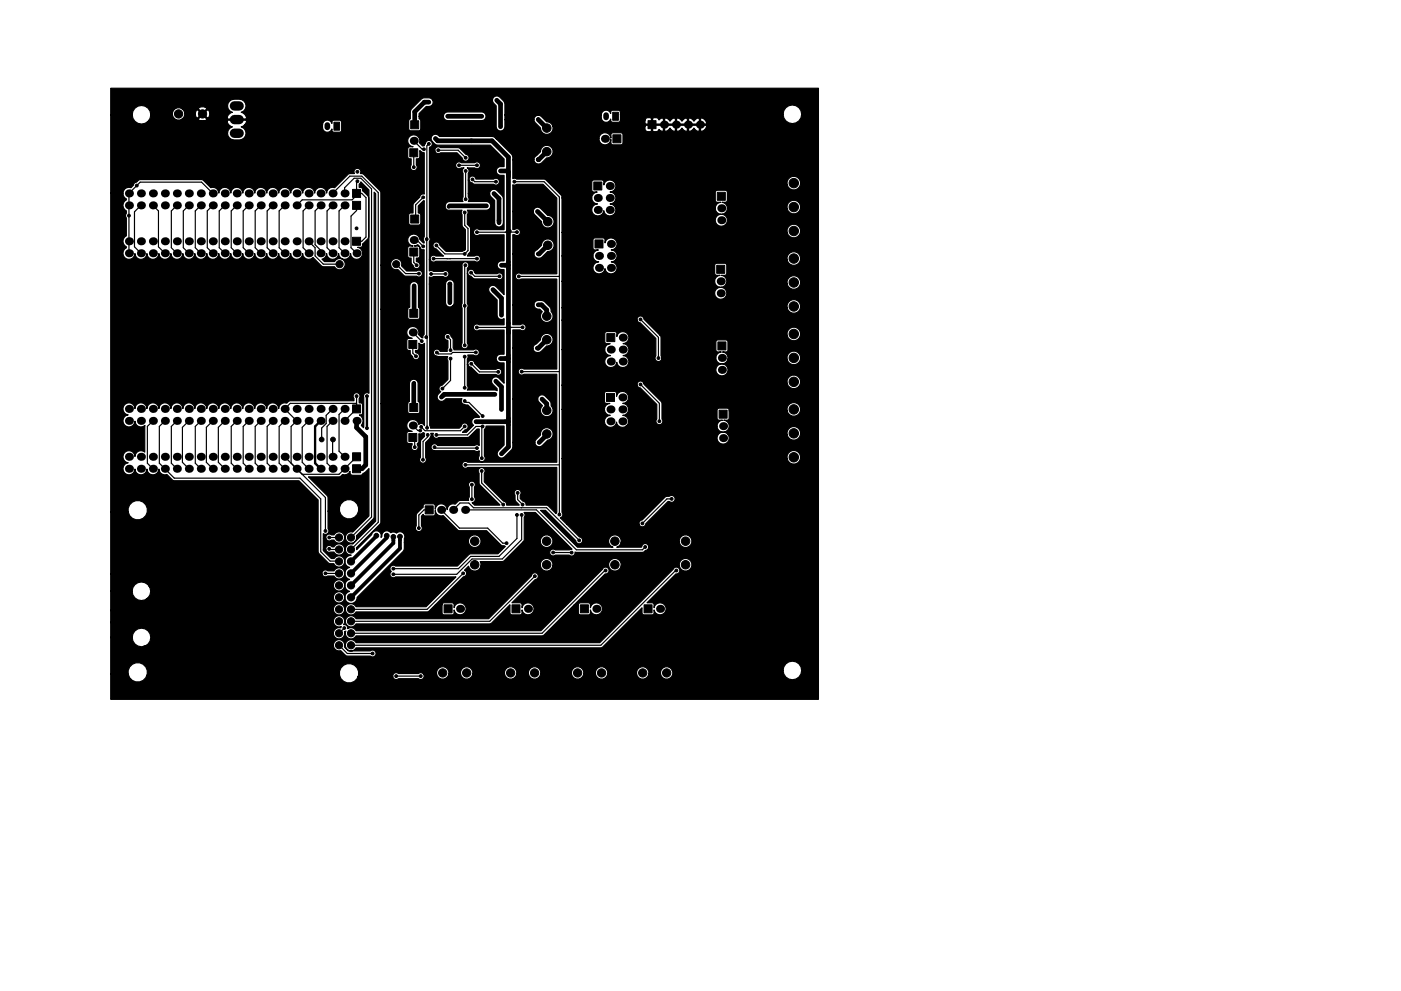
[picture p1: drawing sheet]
<svg xmlns="http://www.w3.org/2000/svg" width="297mm" height="210mm" viewBox="0 0 297 210" stroke-linecap="round" stroke-linejoin="round" font-family="sans-serif">
<g fill="#000" stroke="#000" stroke-width=".21">
<path d="M70.8 25.9h1.2v1.7h-1.2zM87.1 25.6h1.7v1.7h-1.7zM86.9 31.6h1.7v1.7h-1.7zM129.9 28.6h1.7v1.7h-1.7zM129.9 23.8h1.2v1.7h-1.2zM137.4 25.6h1.7v1.7h-1.7zM74.7 50.3h1.7v1.7h-1.7zM74.7 42.7h1.7v1.7h-1.7zM74.7 40.2h1.7v1.7h-1.7zM87.1 45.6h1.7v1.7h-1.7zM86.9 52.6h1.7v1.7h-1.7zM125.9 38.6h1.7v1.7h-1.7z"/>
<path d="M126.1 50.9h1.7v1.7h-1.7zM152 56.3h1.7v1.7h-1.7zM152.1 40.8h1.7v1.7h-1.7zM86.9 65.6h1.7v1.7h-1.7zM86.7 72.2h1.7v1.7h-1.7zM128.7 70.8h1.7v1.7h-1.7zM152.2 72.5h1.7v1.7h-1.7zM74.7 96.1h1.7v1.7h-1.7zM74.7 98.6h1.7v1.7h-1.7zM74.7 85.9h1.7v1.7h-1.7zM86.9 85.6h1.7v1.7h-1.7zM86.7 92h1.7v1.7h-1.7z"/>
<path d="M128.6 83.5h1.7v1.7h-1.7zM152.5 87h1.7v1.7h-1.7zM90.1 107.3h1.7v1.7h-1.7zM94.2 128.3h1.7v1.7h-1.7zM108.6 128.3h1.7v1.7h-1.7zM123.1 128.3h1.7v1.7h-1.7zM136.6 128.3h1.7v1.7h-1.7z"/>
<circle cx="29" cy="39.4" r=".3"/>
<circle cx="37.9" cy="24.2" r=".87"/>
<circle cx="42.9" cy="24.2" r=".87"/>
<circle cx="75.8" cy="38.4" r=".3"/>
<circle cx="75.8" cy="36.4" r=".3"/>
<circle cx="87.7" cy="35.5" r=".3"/>
<circle cx="89.9" cy="31.7" r=".3"/>
<circle cx="90.9" cy="21.7" r=".3"/>
<circle cx="90.9" cy="30.5" r=".3"/>
<circle cx="92.3" cy="29.4" r=".3"/>
<circle cx="92.9" cy="31.9" r=".3"/>
<circle cx="94.9" cy="24.7" r=".3"/>
<circle cx="97.3" cy="35.1" r=".3"/>
<circle cx="98.7" cy="36.3" r=".3"/>
<circle cx="98.7" cy="33.5" r=".3"/>
<circle cx="99.9" cy="29.9" r=".3"/>
<circle cx="100.2" cy="38.1" r=".3"/>
<circle cx="101.1" cy="35.1" r=".3"/>
<circle cx="102.1" cy="24.7" r=".3"/>
<circle cx="105.1" cy="38.5" r=".3"/>
<circle cx="105.3" cy="21.3" r=".3"/>
<circle cx="106.1" cy="36.3" r=".3"/>
<circle cx="106.1" cy="26.9" r=".3"/>
<circle cx="109.1" cy="38.5" r=".3"/>
<circle cx="114.1" cy="33.9" r=".4"/>
<circle cx="114.1" cy="25.3" r=".3"/>
<circle cx="115.9" cy="32.2" r=".9"/>
<circle cx="115.9" cy="27.2" r=".9"/>
<circle cx="168.3" cy="38.9" r="1"/>
<circle cx="27.3" cy="45.7" r=".3"/>
<circle cx="27.3" cy="43.6" r=".3"/>
<circle cx="72" cy="56" r=".76"/>
<circle cx="75.6" cy="48.4" r=".3"/>
<circle cx="84" cy="56" r=".75"/>
<circle cx="88.3" cy="56.3" r=".3"/>
<circle cx="88.8" cy="58" r=".3"/>
<circle cx="89.7" cy="41.9" r=".3"/>
<circle cx="89.7" cy="52.3" r=".3"/>
<circle cx="90.5" cy="50.7" r=".3"/>
<circle cx="91.4" cy="58.1" r=".3"/>
<circle cx="91.9" cy="54.9" r=".3"/>
<circle cx="92.5" cy="52.1" r=".3"/>
<circle cx="94.4" cy="58.1" r=".3"/>
<circle cx="95.1" cy="43.9" r=".3"/>
<circle cx="98.5" cy="45.1" r=".3"/>
<circle cx="98.5" cy="53.9" r=".3"/>
<circle cx="98.7" cy="56.3" r=".3"/>
<circle cx="98.7" cy="42.3" r=".3"/>
<circle cx="99.9" cy="57.8" r=".3"/>
<circle cx="101.1" cy="49.3" r=".3"/>
<circle cx="101.1" cy="54.9" r=".3"/>
<circle cx="103.1" cy="43.7" r=".3"/>
<circle cx="104.7" cy="41.1" r=".3"/>
<circle cx="105.8" cy="47.2" r=".3"/>
<circle cx="105.9" cy="58.6" r=".3"/>
<circle cx="106.3" cy="56.3" r=".3"/>
<circle cx="109.6" cy="49.2" r=".3"/>
<circle cx="110" cy="58.6" r=".3"/>
<circle cx="113.9" cy="44.9" r=".3"/>
<circle cx="114.1" cy="53.9" r=".3"/>
<circle cx="116.1" cy="47" r=".9"/>
<circle cx="116.1" cy="52" r=".9"/>
<circle cx="168.3" cy="43.9" r="1"/>
<circle cx="168.3" cy="54.9" r="1"/>
<circle cx="168.3" cy="49" r="1"/>
<circle cx="168.3" cy="59.9" r="1"/>
<circle cx="87.8" cy="60.6" r=".3"/>
<circle cx="88.2" cy="75.6" r=".3"/>
<circle cx="89.4" cy="72.4" r=".3"/>
<circle cx="90.4" cy="71.5" r=".3"/>
<circle cx="92.6" cy="74.8" r=".3"/>
<circle cx="94.9" cy="71.5" r=".3"/>
<circle cx="95.4" cy="64.2" r=".3"/>
<circle cx="95.4" cy="60.2" r=".3"/>
<circle cx="95.5" cy="76.1" r=".3"/>
<circle cx="95.5" cy="74.3" r=".3"/>
<circle cx="98.5" cy="64.9" r=".3"/>
<circle cx="98.5" cy="75.7" r=".3"/>
<circle cx="98.5" cy="73.3" r=".3"/>
<circle cx="99.9" cy="77.2" r=".3"/>
<circle cx="100.9" cy="74.8" r=".3"/>
<circle cx="101.1" cy="69.5" r=".3"/>
<circle cx="104.5" cy="61.4" r=".3"/>
<circle cx="105.7" cy="78.9" r=".3"/>
<circle cx="106.1" cy="76.1" r=".3"/>
<circle cx="106.3" cy="66.9" r=".3"/>
<circle cx="110.6" cy="78.8" r=".3"/>
<circle cx="110.8" cy="69.4" r=".3"/>
<circle cx="113.9" cy="73.9" r=".3"/>
<circle cx="114.1" cy="64.7" r=".3"/>
<circle cx="115.9" cy="72.1" r=".9"/>
<circle cx="115.9" cy="67.1" r=".9"/>
<circle cx="135.8" cy="67.8" r=".3"/>
<circle cx="139.6" cy="76" r=".3"/>
<circle cx="168.3" cy="65" r="1"/>
<circle cx="168.3" cy="75.9" r="1"/>
<circle cx="168.3" cy="70.9" r="1"/>
<circle cx="68.2" cy="93.2" r=".5"/>
<circle cx="70.6" cy="93.2" r=".5"/>
<circle cx="75.6" cy="84" r=".3"/>
<circle cx="77.8" cy="84" r=".3"/>
<circle cx="77.8" cy="90.8" r=".3"/>
<circle cx="87.8" cy="81.2" r=".3"/>
<circle cx="87.9" cy="94.9" r=".3"/>
<circle cx="89.1" cy="91.3" r=".3"/>
<circle cx="89.3" cy="90.6" r=".3"/>
<circle cx="89.7" cy="97.5" r=".3"/>
<circle cx="90.5" cy="90.8" r=".3"/>
<circle cx="90.7" cy="92.3" r=".3"/>
<circle cx="92.1" cy="94.9" r=".3"/>
<circle cx="92.5" cy="92.3" r=".3"/>
<circle cx="93.6" cy="84.2" r=".3"/>
<circle cx="93.8" cy="82.4" r=".3"/>
<circle cx="98.5" cy="85.1" r=".3"/>
<circle cx="98.5" cy="82.3" r=".3"/>
<circle cx="98.5" cy="90.5" r=".3"/>
<circle cx="98.7" cy="98.6" r=".3"/>
<circle cx="100.9" cy="89.5" r=".3"/>
<circle cx="101.1" cy="95.1" r=".3"/>
<circle cx="102.1" cy="99.9" r=".3"/>
<circle cx="102.1" cy="97.2" r=".3"/>
<circle cx="102.3" cy="88.3" r=".3"/>
<circle cx="102.3" cy="90.5" r=".3"/>
<circle cx="104.9" cy="83.7" r=".3"/>
<circle cx="105.1" cy="80.9" r=".3"/>
<circle cx="106.3" cy="86.9" r=".3"/>
<circle cx="106.3" cy="96.3" r=".3"/>
<circle cx="114.3" cy="93.9" r=".3"/>
<circle cx="114.9" cy="84.7" r=".3"/>
<circle cx="115.9" cy="92.1" r=".9"/>
<circle cx="115.9" cy="87.1" r=".9"/>
<circle cx="135.8" cy="81.6" r=".3"/>
<circle cx="139.8" cy="89.4" r=".3"/>
<circle cx="168.3" cy="81" r="1"/>
<circle cx="168.3" cy="86.9" r="1"/>
<circle cx="168.3" cy="91.9" r="1"/>
<circle cx="168.3" cy="97" r="1"/>
<circle cx="69" cy="112.6" r=".3"/>
<circle cx="69.8" cy="116.4" r=".3"/>
<circle cx="69.8" cy="114" r=".3"/>
<circle cx="71.9" cy="114" r=".76"/>
<circle cx="71.9" cy="119.1" r=".76"/>
<circle cx="71.9" cy="116.6" r=".76"/>
<circle cx="74.4" cy="114" r=".76"/>
<circle cx="74.4" cy="119.1" r=".76"/>
<circle cx="74.4" cy="116.6" r=".76"/>
<circle cx="79.8" cy="113.6" r=".5"/>
<circle cx="82" cy="113.6" r=".5"/>
<circle cx="83.4" cy="113.9" r=".5"/>
<circle cx="84.8" cy="113.8" r=".5"/>
<circle cx="88.8" cy="112" r=".3"/>
<circle cx="100.1" cy="105.9" r=".3"/>
<circle cx="100.1" cy="102.8" r=".3"/>
<circle cx="100.7" cy="114.8" r=".9"/>
<circle cx="100.7" cy="119.8" r=".9"/>
<circle cx="106.7" cy="107" r=".3"/>
<circle cx="107.4" cy="115.2" r=".3"/>
<circle cx="109.6" cy="109.2" r=".3"/>
<circle cx="109.8" cy="104.6" r=".3"/>
<circle cx="110.6" cy="109.2" r=".3"/>
<circle cx="110.8" cy="107" r=".3"/>
<circle cx="115.9" cy="119.8" r=".9"/>
<circle cx="115.9" cy="114.8" r=".9"/>
<circle cx="117.3" cy="117.2" r=".3"/>
<circle cx="118.6" cy="109.2" r=".3"/>
<circle cx="121.2" cy="117.2" r=".3"/>
<circle cx="122.8" cy="114.6" r=".3"/>
<circle cx="130.4" cy="119.8" r=".9"/>
<circle cx="130.4" cy="114.8" r=".9"/>
<circle cx="136.2" cy="111" r=".3"/>
<circle cx="136.8" cy="116" r=".3"/>
<circle cx="142.4" cy="105.8" r=".3"/>
<circle cx="145.4" cy="119.8" r=".9"/>
<circle cx="145.4" cy="114.8" r=".9"/>
<circle cx="69" cy="121.6" r=".3"/>
<circle cx="71.9" cy="124.2" r=".76"/>
<circle cx="71.9" cy="131.8" r=".76"/>
<circle cx="71.9" cy="121.7" r=".76"/>
<circle cx="71.9" cy="134.4" r=".76"/>
<circle cx="71.9" cy="126.7" r=".76"/>
<circle cx="71.9" cy="136.9" r=".76"/>
<circle cx="71.9" cy="129.3" r=".76"/>
<circle cx="73" cy="133.2" r=".3"/>
<circle cx="74.4" cy="129.3" r=".76"/>
<circle cx="74.4" cy="126.7" r=".76"/>
<circle cx="74.4" cy="134.4" r=".76"/>
<circle cx="74.4" cy="124.2" r=".76"/>
<circle cx="74.4" cy="136.9" r=".76"/>
<circle cx="74.4" cy="131.8" r=".76"/>
<circle cx="74.4" cy="121.7" r=".76"/>
<circle cx="79" cy="138.6" r=".3"/>
<circle cx="83.4" cy="120.6" r=".3"/>
<circle cx="83.4" cy="121.8" r=".3"/>
<circle cx="98.2" cy="121.6" r=".3"/>
<circle cx="113.4" cy="122.2" r=".3"/>
<circle cx="128.4" cy="121" r=".3"/>
<circle cx="143.4" cy="121" r=".3"/>
<circle cx="84" cy="143.4" r=".3"/>
<circle cx="89.2" cy="143.4" r=".3"/>
<circle cx="93.9" cy="142.8" r=".87"/>
<circle cx="98.9" cy="142.8" r=".87"/>
<circle cx="108.3" cy="142.8" r=".87"/>
<circle cx="113.3" cy="142.8" r=".87"/>
<circle cx="122.5" cy="142.8" r=".87"/>
<circle cx="127.5" cy="142.8" r=".87"/>
<circle cx="136.3" cy="142.8" r=".87"/>
<circle cx="141.3" cy="142.8" r=".87"/>
</g>
<g fill="#000">
<circle cx="87.7" cy="29.9" r=".85"/>
<circle cx="128.3" cy="29.4" r=".85"/>
<circle cx="129.3" cy="39.5" r=".85"/>
<circle cx="140.8" cy="26.4" r=".85"/>
<circle cx="143.3" cy="26.4" r=".85"/>
<circle cx="145.9" cy="26.4" r=".85"/>
<circle cx="148.4" cy="26.4" r=".85"/>
<circle cx="27.3" cy="53.7" r=".85"/>
<circle cx="27.3" cy="51.2" r=".85"/>
<circle cx="27.3" cy="41" r=".85"/>
<circle cx="27.3" cy="43.6" r=".85"/>
<circle cx="29.9" cy="53.7" r=".85"/>
<circle cx="29.9" cy="41" r=".85"/>
<circle cx="29.9" cy="43.6" r=".85"/>
<circle cx="29.9" cy="51.2" r=".85"/>
<circle cx="32.4" cy="53.7" r=".85"/>
<circle cx="32.4" cy="43.6" r=".85"/>
<circle cx="32.4" cy="41" r=".85"/>
<circle cx="32.4" cy="51.2" r=".85"/>
<circle cx="35" cy="53.7" r=".85"/>
<circle cx="35" cy="43.6" r=".85"/>
<circle cx="35" cy="51.2" r=".85"/>
<circle cx="35" cy="41" r=".85"/>
<circle cx="37.5" cy="51.2" r=".85"/>
<circle cx="37.5" cy="53.7" r=".85"/>
<circle cx="37.5" cy="43.6" r=".85"/>
<circle cx="37.5" cy="41" r=".85"/>
<circle cx="40" cy="53.7" r=".85"/>
<circle cx="40" cy="43.6" r=".85"/>
<circle cx="40" cy="51.2" r=".85"/>
<circle cx="40" cy="41" r=".85"/>
<circle cx="42.6" cy="53.7" r=".85"/>
<circle cx="42.6" cy="51.2" r=".85"/>
<circle cx="42.6" cy="43.6" r=".85"/>
<circle cx="42.6" cy="41" r=".85"/>
<circle cx="45.1" cy="53.7" r=".85"/>
<circle cx="45.1" cy="51.2" r=".85"/>
<circle cx="45.1" cy="43.6" r=".85"/>
<circle cx="45.1" cy="41" r=".85"/>
<circle cx="47.7" cy="53.7" r=".85"/>
<circle cx="47.7" cy="43.6" r=".85"/>
<circle cx="47.7" cy="41" r=".85"/>
<circle cx="47.7" cy="51.2" r=".85"/>
<circle cx="50.2" cy="53.7" r=".85"/>
<circle cx="50.2" cy="43.6" r=".85"/>
<circle cx="50.2" cy="41" r=".85"/>
<circle cx="50.2" cy="51.2" r=".85"/>
<circle cx="52.7" cy="53.7" r=".85"/>
<circle cx="52.7" cy="51.2" r=".85"/>
<circle cx="52.7" cy="43.6" r=".85"/>
<circle cx="52.7" cy="41" r=".85"/>
<circle cx="55.3" cy="53.7" r=".85"/>
<circle cx="55.3" cy="51.2" r=".85"/>
<circle cx="55.3" cy="43.6" r=".85"/>
<circle cx="55.3" cy="41" r=".85"/>
<circle cx="57.8" cy="51.2" r=".85"/>
<circle cx="57.8" cy="53.7" r=".85"/>
<circle cx="57.8" cy="43.6" r=".85"/>
<circle cx="57.8" cy="41" r=".85"/>
<circle cx="60.4" cy="53.7" r=".85"/>
<circle cx="60.4" cy="43.6" r=".85"/>
<circle cx="60.4" cy="51.2" r=".85"/>
<circle cx="60.4" cy="41" r=".85"/>
<circle cx="62.9" cy="53.7" r=".85"/>
<circle cx="62.9" cy="43.6" r=".85"/>
<circle cx="62.9" cy="51.2" r=".85"/>
<circle cx="62.9" cy="41" r=".85"/>
<circle cx="65.4" cy="53.7" r=".85"/>
<circle cx="65.4" cy="43.6" r=".85"/>
<circle cx="65.4" cy="41" r=".85"/>
<circle cx="65.4" cy="51.2" r=".85"/>
<circle cx="68" cy="51.2" r=".85"/>
<circle cx="68" cy="41" r=".85"/>
<circle cx="68" cy="53.7" r=".85"/>
<circle cx="68" cy="43.6" r=".85"/>
<circle cx="70.5" cy="51.2" r=".85"/>
<circle cx="70.5" cy="53.7" r=".85"/>
<circle cx="70.5" cy="43.6" r=".85"/>
<circle cx="70.5" cy="41" r=".85"/>
<circle cx="73.1" cy="41" r=".85"/>
<circle cx="73.1" cy="51.2" r=".85"/>
<circle cx="73.1" cy="53.7" r=".85"/>
<circle cx="73.1" cy="43.6" r=".85"/>
<circle cx="75.6" cy="53.7" r=".85"/>
<circle cx="87.7" cy="50.9" r=".85"/>
<circle cx="107.8" cy="49" r=".5"/>
<circle cx="126.7" cy="42" r=".85"/>
<circle cx="126.7" cy="44.5" r=".85"/>
<circle cx="127" cy="56.8" r=".85"/>
<circle cx="127" cy="54.3" r=".85"/>
<circle cx="129.3" cy="44.5" r=".85"/>
<circle cx="129.3" cy="42" r=".85"/>
<circle cx="129.5" cy="56.8" r=".85"/>
<circle cx="129.5" cy="54.3" r=".85"/>
<circle cx="129.5" cy="51.8" r=".85"/>
<circle cx="152.8" cy="59.7" r=".85"/>
<circle cx="152.9" cy="44.2" r=".85"/>
<circle cx="152.9" cy="46.7" r=".85"/>
<circle cx="87.5" cy="70.5" r=".85"/>
<circle cx="129.5" cy="74.2" r=".85"/>
<circle cx="129.5" cy="76.7" r=".85"/>
<circle cx="132" cy="74.2" r=".85"/>
<circle cx="132" cy="76.7" r=".85"/>
<circle cx="132" cy="71.6" r=".85"/>
<circle cx="152.8" cy="62.2" r=".85"/>
<circle cx="153.1" cy="78.5" r=".85"/>
<circle cx="153.1" cy="75.9" r=".85"/>
<circle cx="27.3" cy="99.5" r=".85"/>
<circle cx="27.3" cy="89.3" r=".85"/>
<circle cx="27.3" cy="96.9" r=".85"/>
<circle cx="27.3" cy="86.8" r=".85"/>
<circle cx="29.9" cy="86.8" r=".85"/>
<circle cx="29.9" cy="99.5" r=".85"/>
<circle cx="29.9" cy="89.3" r=".85"/>
<circle cx="29.9" cy="96.9" r=".85"/>
<circle cx="32.4" cy="99.5" r=".85"/>
<circle cx="32.4" cy="86.8" r=".85"/>
<circle cx="32.4" cy="89.3" r=".85"/>
<circle cx="32.4" cy="96.9" r=".85"/>
<circle cx="35" cy="86.8" r=".85"/>
<circle cx="35" cy="96.9" r=".85"/>
<circle cx="35" cy="99.5" r=".85"/>
<circle cx="35" cy="89.3" r=".85"/>
<circle cx="37.5" cy="99.5" r=".85"/>
<circle cx="37.5" cy="96.9" r=".85"/>
<circle cx="37.5" cy="89.3" r=".85"/>
<circle cx="37.5" cy="86.8" r=".85"/>
<circle cx="40" cy="99.5" r=".85"/>
<circle cx="40" cy="89.3" r=".85"/>
<circle cx="40" cy="86.8" r=".85"/>
<circle cx="40" cy="96.9" r=".85"/>
<circle cx="42.6" cy="89.3" r=".85"/>
<circle cx="42.6" cy="96.9" r=".85"/>
<circle cx="42.6" cy="99.5" r=".85"/>
<circle cx="42.6" cy="86.8" r=".85"/>
<circle cx="45.1" cy="96.9" r=".85"/>
<circle cx="45.1" cy="99.5" r=".85"/>
<circle cx="45.1" cy="86.8" r=".85"/>
<circle cx="45.1" cy="89.3" r=".85"/>
<circle cx="47.7" cy="99.5" r=".85"/>
<circle cx="47.7" cy="86.8" r=".85"/>
<circle cx="47.7" cy="89.3" r=".85"/>
<circle cx="47.7" cy="96.9" r=".85"/>
<circle cx="50.2" cy="99.5" r=".85"/>
<circle cx="50.2" cy="96.9" r=".85"/>
<circle cx="50.2" cy="86.8" r=".85"/>
<circle cx="50.2" cy="89.3" r=".85"/>
<circle cx="52.7" cy="89.3" r=".85"/>
<circle cx="52.7" cy="99.5" r=".85"/>
<circle cx="52.7" cy="86.8" r=".85"/>
<circle cx="52.7" cy="96.9" r=".85"/>
<circle cx="55.3" cy="99.5" r=".85"/>
<circle cx="55.3" cy="89.3" r=".85"/>
<circle cx="55.3" cy="86.8" r=".85"/>
<circle cx="55.3" cy="96.9" r=".85"/>
<circle cx="57.8" cy="86.8" r=".85"/>
<circle cx="57.8" cy="96.9" r=".85"/>
<circle cx="57.8" cy="99.5" r=".85"/>
<circle cx="57.8" cy="89.3" r=".85"/>
<circle cx="60.4" cy="99.5" r=".85"/>
<circle cx="60.4" cy="86.8" r=".85"/>
<circle cx="60.4" cy="89.3" r=".85"/>
<circle cx="60.4" cy="96.9" r=".85"/>
<circle cx="62.9" cy="99.5" r=".85"/>
<circle cx="62.9" cy="86.8" r=".85"/>
<circle cx="62.9" cy="89.3" r=".85"/>
<circle cx="62.9" cy="96.9" r=".85"/>
<circle cx="65.4" cy="89.3" r=".85"/>
<circle cx="65.4" cy="99.5" r=".85"/>
<circle cx="65.4" cy="96.9" r=".85"/>
<circle cx="65.4" cy="86.8" r=".85"/>
<circle cx="68" cy="99.5" r=".85"/>
<circle cx="68" cy="89.3" r=".85"/>
<circle cx="68" cy="96.9" r=".85"/>
<circle cx="68" cy="86.8" r=".85"/>
<circle cx="70.5" cy="99.5" r=".85"/>
<circle cx="70.5" cy="86.8" r=".85"/>
<circle cx="70.5" cy="96.9" r=".85"/>
<circle cx="70.5" cy="89.3" r=".85"/>
<circle cx="73.1" cy="89.3" r=".85"/>
<circle cx="73.1" cy="99.5" r=".85"/>
<circle cx="73.1" cy="86.8" r=".85"/>
<circle cx="73.1" cy="96.9" r=".85"/>
<circle cx="75.6" cy="89.3" r=".85"/>
<circle cx="87.5" cy="90.3" r=".85"/>
<circle cx="129.4" cy="86.9" r=".85"/>
<circle cx="129.4" cy="89.4" r=".85"/>
<circle cx="132" cy="86.9" r=".85"/>
<circle cx="132" cy="89.4" r=".85"/>
<circle cx="132" cy="84.3" r=".85"/>
<circle cx="153.3" cy="90.4" r=".85"/>
<circle cx="153.3" cy="93" r=".85"/>
<circle cx="93.5" cy="108.2" r=".85"/>
<circle cx="96.1" cy="108.2" r=".85"/>
<circle cx="98.6" cy="108.2" r=".85"/>
<circle cx="97.5" cy="129.2" r=".85"/>
<circle cx="111.9" cy="129.2" r=".85"/>
<circle cx="126.4" cy="129.2" r=".85"/>
<circle cx="139.9" cy="129.2" r=".85"/>
</g>
<path d="M69.4 26.5v.5M128.5 24.4v.5" fill="none" stroke="#000" stroke-width="1.2"/>
<path d="M49.7 28.3h1M49.7 25.4h1M49.7 22.5h1" fill="none" stroke="#000" stroke-width="2"/>
<g fill="none" stroke="#000" stroke-width=".25">
<path d="M75.8 38.4l-.2 .2v2.8l-1 1h-10.5l-1.2 1.2M87.7 29.9l1.8 1.8h.4M87.7 32.4v3.1M90.9 30.5l-.4 .4-.1 40.6 .1 .2v19.1M92.9 31.9h4.2l1.6 1.6M94.9 24.7h.1M97.3 35.1h3.8M98.7 36.3v6M100.2 38.1l.5 .4h4.4M109.1 38.5h6.3l3.2 3.3v67.4M114.1 25.3v.1M29.9 43.6l-1.4 1.3v7.5l1.4 1.3"/>
<path d="M32.4 43.6l1.2 1.1v7.7l1.4 1.3M37.5 43.6l-1.2 1.1v7.9l1.2 1.1M40 43.6l-1.1 1.1v7.9l1.1 1.1M42.6 43.6l-1.2 1.1v7.9l1.2 1.1M45.1 41l-2.4-2.4h-13l-2.4 2.4v12.7M45.1 43.6l-1.2 1.1v7.9l1.2 1.1M47.7 43.6l-1.2 1.1v7.9l1.2 1.1M50.2 43.6l-1.2 1.1v7.9l1.2 1.1M52.7 43.6l-1.1 1.1v7.9l1.1 1.1M55.3 43.6l-1.2 1.1v7.9l1.2 1.1M57.8 43.6l-1.2 1.1v7.9l1.2 1.1M60.4 43.6l-1.2 1.1v7.9l1.2 1.1"/>
<path d="M65.4 43.6l-1.1 1.1v7.9l1.1 1.1M65.4 51.2l1.4 1.4v1.7l1.8 1.7h3.4M68 43.6l-1.2 1.1v7.2l1.2 1.2v.6M70.5 43.6l-1.2 1.1v7.9l1.2 1.1M70.5 41l3.7-3.6h2.5l3.5 3.5v69.9l-5.8 5.8M73.1 41v-1.2l2-2h1.4l2.3 2.3v69.6l-4.4 4.3M73.1 43.6l-1.2 1.1v7.9l1.2 1.1M75.6 43.6v1.1l-1.2 1.1v6.8l1.2 1.1M75.6 41h1.1l.9 .9v8.4l-.9 .9h-1.1M84 56l2 2h2.8M87.7 50.9h.7l1.3 1.4M87.7 53.5v2.2l.6 .6"/>
<path d="M89.7 41.9l-1.6 1.6v3h-.2M90.5 50.4h.1M91.4 58.1h3M91.9 54.9h9.2M95.3 43.7l-.2 .2M98.5 45.1v2.7l.7 .7v4.7l-.7 .7h-4.2l-1.8-1.8M98.7 56.3l-.2 .1v16.9M99.9 57.8l.8 .8h5.2M107.8 56.2v.1M109.6 49.2l-8.5 .1M113.9 44.9h.1M118.6 58.6h-8.6"/>
<path d="M87.5 70.5l1.9 1.9M87.5 73.1v1.8l.7 .7M94.9 71.5l.6 .6v2.2M95.5 76.1v4.6l-1.7 1.7M98.5 75.7v6.6M99.9 77.2l1.8 1.7h4M100.9 74.8h-4.9l-.3 .3h-2.8l-.3-.3M101.1 69.4h9.7M107.8 76v.1M118.6 78.8h-8M135.8 67.8l3.8 3.8v4.4M32.4 89.3l-1.2 1.2v7.8l1.2 1.2"/>
<path d="M35 89.3l-1.2 1.2v7.8l3.2 3.1h26.6l4.4 4.4v11.2l2 2 1.9 .1M37.5 89.3l-1.2 1.2v7.8l1.2 1.2M40 89.3l-1.3 1.4v7.4l1.3 1.4M42.6 89.3l-1.2 1.2v7.8l1.2 1.2M45.1 89.3l-1.3 1.4v7.4l1.3 1.4M47.7 89.3l-1.4 1.4v7.4l1.4 1.4M50.2 89.3l-1.2 1.2v7.8l1.2 1.2M52.7 89.3l-1.1 1.2v7.8l1.1 1.2M55.3 89.3l-1.2 1.2v7.8l1.2 1.2M57.8 89.3l-1.2 1.2v7.8l1.2 1.2M60.4 96.9l8.6 8.7v7M60.4 89.3l-1.2 1.2v7.8l1.2 1.2"/>
<path d="M65.4 89.3l-1.3 1.4v7.4l1.3 1.4M70.5 89.3l-1.2 1.2v7.8l1.2 1.2M70.5 86.8l-1.3 1.3v1.8l-1 .9v2.4M70.6 93.2l-.1 3.7M70.9 86.4h.2M73.1 86.8l-1.2 1.1v7.8l1.2 1.2M73.7 86.4v.2M75.6 84v2.8l-2.5 2.5M75.6 96.9l-3.7 3.7h-7.8M75.6 85.7l-14.1-.1-1.1 1.2 2.5 2.5-1.2 1.2v7.8M87.5 90.3l1.1 1h.5M87.5 92.8l.4 .4v1.7"/>
<path d="M87.8 81.2l-.1 .2M89.7 97.5h.1M90.7 92.3v.4l-1 1v3.8M92.1 94.9l.2 .2h8.8M92.5 92.3h6.6l1.8-1.8h1.4l-.2 .1v6.6M98.5 90.5l-.9 .9h-7.5l-.8-.8M98.5 85.1l.3 .3h.6l2.9 2.9M98.7 98.6h19.9M102.1 99.9v2.6l4.6 4.5M107.8 89.4v.1M135.8 81.6l4 4v3.8M69.8 116.4l.1 .2h2"/>
<path d="M69.8 114h2.1M91 108.2h-1.1l-1.1 1.1v2.7M93.5 108.2l3.9 3.8h6l3.2 3.2h.8M96.1 108.2l1.4-1.5h1.9l1 1h15.5l6.9 6.9M98.6 108.2h15.1l8.5 8.4h14l.6-.6M100.1 102.8v3.1M109.6 109.2v5l-3.8 3.8h-6l-2.6 2.6h-13.8M109.8 104.6v1.4l1 1M110.5 107.7h.1M110.6 109.2v5.3l-4.1 4.1h-6.4l-3.3 3.2h-13.4M117.3 117.2h3.9M142.4 105.8h-1l-5.2 5.2"/>
<path d="M69 121.6v.1M69 121.7h2.9M71.9 134.4h.1M71.9 136.9l1.7 1.7h5.4M73 133.2l-1.1 1.2M98.2 121.6l-7.6 7.7h-16.2M113.4 122.2l-9.6 9.6h-29.4M128.4 121h-.2l-13.3 13.4h-40.5M143.4 121h-.2l-15.8 15.9h-53M84 143.4h5.2"/>
</g>
<g fill="none" stroke="#000" stroke-width="1">
<path d="M90.9 21.7h-.9l-2.1 2v2.8M92.3 29.4l.5 .5h11.5l3.5 3.4v61.5l-1.5 1.5M94.9 24.7h7.2M105.3 21.3l.8 .8v4.8M106.1 36.3h1.5M107.6 36.2v.1M107.6 36.2l.2 .2M114.1 25.4l1.8 1.8M115.9 32.2l-1.8 1.7M95.3 43.7h7.8M104.7 41.1l1.1 1v5.1M106.3 56.3h1.5"/>
<path d="M114 44.9l2.1 2.1M116.1 52l-1.8 1.9h-.2M87.8 60.6l-.1 5.9M95.4 60.2v4M104.5 61.4l1.8 1.9v3.6M106.1 76.1h1.7M114.1 64.7h.7l1.1 1.1v1.3M115.9 72.1l-1.8 1.8h-.2M75.6 89.3v1.4l2 2v5.9l-.9 .9h-1.1M87.7 81.4v5.1M100.9 89.5h6.9M104.9 83.7h-10.7l-.6 .5"/>
<path d="M105.1 80.9l1.2 1.2v4.8M114.9 84.7l1 1v1.4M115.9 92.1v.2l-1.6 1.6"/>
</g>
<path d="M79.8 113.6l-5.4 5.5M82 113.6v.5l-7.6 7.6M83.4 113.9v1.3l-9 9M84.8 113.8v2.6l-10.4 10.3" fill="none" stroke="#000" stroke-width=".8"/>
<path d="M68 89.3l-1.2 1.2v7.8l1.2 1.2M77.8 84v6.8" fill="none" stroke="#000" stroke-width=".5"/>
<path d="M23.5 18.7h150v129.7h-150v-5.4h3.7l.3 .8a2.04 2.04 0 0 0 2 .9 2.04 2.04 0 0 0 1.6-1.5h40.9l.3 .8a2.03 2.03 0 0 0 1.9 .9 2.03 2.03 0 0 0 1.7-1.3h7.4l.1 .3a.72 .72 0 0 0 1.1 .1l4.3 .1a.74 .74 0 0 0 .9-.1 .74 .74 0 0 0 .1-1h2.8l.2 .5a1.33 1.33 0 0 0 1.3 .6 1.33 1.33 0 0 0 1.1-1.1h2.4l.2 .5a1.33 1.33 0 0 0 1.4 .6 1.33 1.33 0 0 0 1-1.1h6.8l.2 .5a1.33 1.33 0 0 0 1.3 .6 1.33 1.33 0 0 0 1.1-1.1h2.4l.2 .5a1.33 1.33 0 0 0 1.4 .6 1.33 1.33 0 0 0 1-1.1h6.6l.2 .5a1.33 1.33 0 0 0 1.3 .6 1.33 1.33 0 0 0 1.1-1.1h2.4l.2 .5a1.33 1.33 0 0 0 1.4 .6 1.33 1.33 0 0 0 1-1.1h6.2l.2 .5a1.33 1.33 0 0 0 1.3 .6 1.33 1.33 0 0 0 1.1-1.1h2.4l.2 .5a1.31 1.31 0 0 0 1.8 .4 1.31 1.31 0 0 0 .5-1.7h23.5l.2 .8a1.98 1.98 0 0 0 3.2 .6 1.98 1.98 0 0 0-.6-3.2 1.98 1.98 0 0 0-2.8 1.8h-23.5l-.1-.2a1.33 1.33 0 0 0-1.6-.5 1.33 1.33 0 0 0-.8 1.5h-2.4v-.5a1.33 1.33 0 0 0-1.6-1 1.33 1.33 0 0 0-1 1.5h-6.2v-.5a1.33 1.33 0 0 0-1.5-1 1.33 1.33 0 0 0-1.1 1.5h-2.4v-.5a1.33 1.33 0 0 0-1.6-1 1.33 1.33 0 0 0-1 1.5h-6.6v-.5a1.33 1.33 0 0 0-1.5-1 1.33 1.33 0 0 0-1.1 1.5h-2.4v-.5a1.33 1.33 0 0 0-1.6-1 1.33 1.33 0 0 0-1 1.5h-6.8v-.5a1.33 1.33 0 0 0-1.5-1 1.33 1.33 0 0 0-1.1 1.5h-2.4v-.5a1.33 1.33 0 0 0-1.6-1 1.33 1.33 0 0 0-1 1.5h-2.8l-.5-.3-.6 .2-4.3-.1a.74 .74 0 0 0-.8 0 .74 .74 0 0 0-.3 .8h-7.4l.1-.3a2.07 2.07 0 0 0-2-2.5 2.07 2.07 0 0 0-2 2.4h-40.9l.1-.1a2.07 2.07 0 0 0-2-2.5 2.07 2.07 0 0 0-2 2.4h-3.7v-7.8h4.5l.2 .8a1.9 1.9 0 0 0 2.3 1.1h40.2l.2 .5a1.16 1.16 0 0 0 1.3 .4l1 1 .4 .2h4.9a.73 .73 0 0 0 1 0 .73 .73 0 0 0 0-1.1 .73 .73 0 0 0-1 0h-4.6l-.9-.8 .1-.2h.1l.2 .5a1.19 1.19 0 0 0 2.1-.1h51.9l.4-.2 8.3-8.3v1l.3 .4h2l.3-.2v-.8v.3a1.29 1.29 0 0 0 2.1 .5 1.29 1.29 0 0 0-.2-2.1 1.29 1.29 0 0 0-1.9 .8l-.1-.9-1.4-.1 6.1-6.1h.2a.74 .74 0 0 0 .5-1.2 .74 .74 0 0 0-1.3 .2l-15.5 15.5h-51.7a1.2 1.2 0 0 0-1.5-.5 1.2 1.2 0 0 0-.8 1.3h-.1v-.4a1.21 1.21 0 0 0-1.5-1 1.21 1.21 0 0 0-.9 1.4h-40.2h.3a1.98 1.98 0 0 0 .3-3.5 1.98 1.98 0 0 0-3.1 1.6h-4.5v-3.1h47.2l.2 .4a1.16 1.16 0 0 0 1.5 .4l-.1 .3a1.22 1.22 0 0 0-1.6 1 1.22 1.22 0 0 0 1.3 1.4 1.22 1.22 0 0 0 1.1-1.6l.2-.1a1.19 1.19 0 0 0 .6 1.6 1.19 1.19 0 0 0 1.6-.6h39.4l.4-.1 6.4-6.5h.9v1.7l.3 .4h2l.3-.2v-.8a1.29 1.29 0 0 0 2 .8 1.29 1.29 0 0 0 0-2.1 1.29 1.29 0 0 0-2 .8v-.7l-.4-.3h-1.7l-.4 .1-.1 .3h-.9l6.6-6.5a.74 .74 0 0 0 .8-.6 .74 .74 0 0 0-.5-.9 .74 .74 0 0 0-.9 .5l-13 13h-39.2a1.18 1.18 0 0 0-1.8-.4 .74 .74 0 0 0-.8-.9l.2-.4h.1a1.2 1.2 0 0 0 1 .9 1.2 1.2 0 0 0 1.3-.6h28.3l.4-.2 3.9-3.9v1.7l.3 .4h2l.3-.2v-.8a1.29 1.29 0 0 0 2 .8 1.29 1.29 0 0 0 0-2.1 1.29 1.29 0 0 0-2 .8v-.7l-.3-.3h-1.9l5-4.9a.73 .73 0 0 0 .6-.8 .73 .73 0 0 0-.7-.7 .73 .73 0 0 0-.7 .7l-9.1 9.1h-28.1a1.2 1.2 0 0 0-1.5-.6 1.2 1.2 0 0 0-.8 1.4h-.1v-.5a1.21 1.21 0 0 0-1.5-1 1.21 1.21 0 0 0-.9 1.5h-47.2v-2.6h47.2l.2 .5a1.21 1.21 0 0 0 1.2 .5 1.21 1.21 0 0 0 1-1h.1l.2 .5a1.19 1.19 0 0 0 2.1-.2h15.1l.4-.1 1.3-1.4h1.4v1.7l.3 .4h2l.3-.2v-.8a1.29 1.29 0 0 0 2 .8 1.29 1.29 0 0 0 0-2.1 1.29 1.29 0 0 0-2 .8v-.7l-.4-.3h-1.7l-.4 .1-.1 .3h-1.4l6-5.9a.72 .72 0 0 0 .6-.6 .72 .72 0 0 0-.4-.8l.8-.9 .2 .5a1.35 1.35 0 0 0 1.4 .5 1.35 1.35 0 0 0 1.1-1h12.6l.2 .5a1.35 1.35 0 0 0 1.4 .5 1.35 1.35 0 0 0 1-1h11.8l.2 .5a1.35 1.35 0 0 0 1.4 .5 1.35 1.35 0 0 0 1.1-1h12.3l.2 .5a1.35 1.35 0 0 0 2.3 0 1.35 1.35 0 0 0-.9-2.1 1.35 1.35 0 0 0-1.6 1.6h-12.3v-.5a1.35 1.35 0 0 0-1.6-1.1 1.35 1.35 0 0 0-1.1 1.6h-11.8v-.5a1.35 1.35 0 0 0-1.6-1.1 1.35 1.35 0 0 0-1 1.6h-12.6l-.2-1h4.9l4.1-4h3.8a1.35 1.35 0 0 0 2 .8 1.35 1.35 0 0 0 0-2.2 1.35 1.35 0 0 0-2 .9v.5h-3.8l.4-.6v-4.8l.1-.6-.2-.4h2.4l7.8 7.8-.6 .2-3-.1a.74 .74 0 0 0-1 .1 .74 .74 0 0 0 .1 1 .74 .74 0 0 0 1 .1l3 .1a.74 .74 0 0 0 .8 0 .74 .74 0 0 0 .3-.8l14.3 .1 .7-.4a.76 .76 0 0 0 .6-.9 .76 .76 0 0 0-.9-.6 .76 .76 0 0 0-.6 .8h-5.2l.7-.5 .2-.5h12.3a1.35 1.35 0 0 0 2.1 .8 1.35 1.35 0 0 0 0-2.2 1.35 1.35 0 0 0-2.1 .9v.5h-12.3a1.35 1.35 0 0 0-1-1.6 1.35 1.35 0 0 0-1.6 1 1.35 1.35 0 0 0 .9 1.6h-7.6l-7.8-7.8h1l6.5 6.4a.73 .73 0 0 0 .7 .7 .73 .73 0 0 0 .7-.7 .73 .73 0 0 0-.6-.8l-2.8-2.7h15.4a.73 .73 0 0 0 .7 .6 .73 .73 0 0 0 .7-.7l4.7-4.7h.3a.73 .73 0 0 0 1 0 .73 .73 0 0 0 0-1.1 .73 .73 0 0 0-1 0l-.9 .2-4.9 4.8-.5 .3-.1 .6h-15.4l-1.3-1.3 .2-.1a.72 .72 0 0 0 .2-1.1v-11.4h47.7a1.46 1.46 0 0 0 2.2 .9 1.46 1.46 0 0 0 0-2.4 1.46 1.46 0 0 0-2.2 .9v.6h-47.7v-10.4h8.9a1.27 1.27 0 0 0 1.3 1.2 1.28 1.28 0 0 0-1.2 1.3 1.28 1.28 0 0 0 1.2 1.3 1.28 1.28 0 0 0 1.3-1.1 1.26 1.26 0 0 0 2 .8h19.3l.4 .9 .9 .4-.5 .1a1.28 1.28 0 0 0-.6 1.7 1.28 1.28 0 0 0 1.8 .5 1.28 1.28 0 0 0 .4-1.8h12.5l.2 .5a1.46 1.46 0 0 0 2.4 0 1.46 1.46 0 0 0-.9-2.2 1.46 1.46 0 0 0-1.7 1.7h-12.5l-.6-.4-.4-.1a1.26 1.26 0 0 0 1.2-1.2 1.26 1.26 0 0 0-1.1-1.3l.8-.1 .3-.2v-1.8h12.3l.2 .6a1.46 1.46 0 0 0 2.4 0 1.46 1.46 0 0 0-.9-2.3 1.46 1.46 0 0 0-1.7 1.7h-12.3l-.3-.5h-1.8l-.3 .1-.2 .3 .1 1.9 .2 .2 .9 .1-.8 .3-.4 .9h-19.3a1.25 1.25 0 0 0 .5-1.4 1.25 1.25 0 0 0-1.2-.9 1.27 1.27 0 0 0 1.3-1.2 1.27 1.27 0 0 0-1.3-1.3 1.28 1.28 0 0 0 1.3-1.3 1.28 1.28 0 0 0-1.2-1.3 1.28 1.28 0 0 0-1.4 1.1v-.8l-.2-.2-1.9-.1-.3 .2-.1 .3v1.8l.2 .3h.9a1.24 1.24 0 0 0-1.2 1.3h-8.9v-5.2h15.9l.3 .5 .3 .1 3.5 3.5v3.2a.74 .74 0 0 0 .1 .9 .74 .74 0 0 0 1 0 .74 .74 0 0 0 .1-1l-.1-3.5-3.8-3.9v-.2h30.4l.2 .5a1.46 1.46 0 0 0 2.4 0 1.46 1.46 0 0 0-.9-2.2 1.46 1.46 0 0 0-1.7 1.7h-30.4l-.1-.1a.74 .74 0 0 0-.9-.3 .74 .74 0 0 0-.4 .8h-15.9v-7.5h9l.4 .9 .8 .3-.4 .1a1.28 1.28 0 0 0-.3 2.2 1.28 1.28 0 0 0 2.1-.8 1.28 1.28 0 0 0 1.3 1.1 1.28 1.28 0 0 0 1.2-1.3 1.28 1.28 0 0 0-1.2-1.3 1.27 1.27 0 0 0 1.2-1.2 1.27 1.27 0 0 0-1.2-1.3 1.28 1.28 0 0 0 1.2-1.2 1.28 1.28 0 0 0-1.1-1.4 1.28 1.28 0 0 0-1.4 1.1v-.8l-.3-.2-1.8-.1-.4 .2-.1 .3v1.8l.3 .3h.9a1.24 1.24 0 0 0-1.2 1.3h-9v-6.3h15.9l.3 .5 .3 .1 3.4 3.3-.1 3.8a.74 .74 0 0 0 .4 1.1 .74 .74 0 0 0 .9-.8h11.5l.3 .9 .9 .4-.5 .1a1.28 1.28 0 0 0-.4 2.1 1.28 1.28 0 0 0 2.1-.4 1.28 1.28 0 0 0-1.1-1.8 1.2 1.2 0 0 0 1.2-1h12.6l.2 .5a1.46 1.46 0 0 0 2.4 0 1.46 1.46 0 0 0-.9-2.2 1.46 1.46 0 0 0-1.7 1.7h-12.6l.1-.3a1.24 1.24 0 0 0-1.2-1.2h.9l.2-.3v-1.9l-.2-.4h-1.9l-.4 .3v2l.2 .2 .9 .1-.8 .3-.3 .9h-11.5l-.1-.4v-3.9l-.3-.5h27a1.46 1.46 0 0 0 2.2 1 1.46 1.46 0 0 0 0-2.5 1.46 1.46 0 0 0-2.2 1v.5h-27l-3.4-3.5a.74 .74 0 0 0-.8-.6 .74 .74 0 0 0-.6 .9h-15.9v-2.6h47.7l.2 .5a1.46 1.46 0 0 0 2.4 0 1.46 1.46 0 0 0-.9-2.2 1.46 1.46 0 0 0-1.7 1.7h-47.7v-5.6h32.3l.4 .9 .8 .4h-.4a1.28 1.28 0 0 0-.5 2.1 1.28 1.28 0 0 0 2.1-.3 1.28 1.28 0 0 0-1-1.8l.4-.1 .7-.7h12.9a1.46 1.46 0 0 0 2.2 .9 1.46 1.46 0 0 0 0-2.4 1.46 1.46 0 0 0-2.2 .9v.6h-12.9a1.25 1.25 0 0 0-1.1-1.8h.9l.3-.2v-1.9l-.3-.4h-1.8l-.4 .2v2l.2 .3h.9l-.8 .4-.4 .9h-32.3v-5.4h6.5a1.27 1.27 0 0 0 1.2 1.3 1.28 1.28 0 0 0-1.2 1.2 1.28 1.28 0 0 0 1.2 1.3 1.28 1.28 0 0 0 1.4-1.1 1.28 1.28 0 0 0 1.3 1.1 1.28 1.28 0 0 0 1.2-1.3 1.28 1.28 0 0 0-1.2-1.2l.5-.1 .4-.4h36.4a1.46 1.46 0 0 0 2.2 1 1.46 1.46 0 0 0 0-2.5 1.46 1.46 0 0 0-2.2 1v.5h-36.4a1.26 1.26 0 0 0 .2-1.3 1.26 1.26 0 0 0-1.1-.8 1.28 1.28 0 0 0 1.2-1.2 1.28 1.28 0 0 0-1.1-1.3 1.28 1.28 0 0 0-1.4 1v-.8l-.3-.2h-1.9l-.3 .1-.1 .3v1.9l.3 .2h.9a1.24 1.24 0 0 0-1.2 1.3h-6.5v-5h47.7l.2 .5a1.46 1.46 0 0 0 2.4 0 1.46 1.46 0 0 0-.9-2.2 1.46 1.46 0 0 0-1.7 1.7h-47.7v-7.3h6.2l.4 .9 .9 .4-.5 .1a1.28 1.28 0 0 0-.2 2.2 1.28 1.28 0 0 0 2-.9 1.28 1.28 0 0 0 1.5 1.1 1.28 1.28 0 0 0 1-1.6h21.1l.4 .9 .9 .4h-.5a1.28 1.28 0 0 0-.4 2.1 1.28 1.28 0 0 0 2.1-.3 1.28 1.28 0 0 0-1.1-1.8 1.26 1.26 0 0 0 1.2-1.3h12.7l.2 .5a1.46 1.46 0 0 0 2.4 0 1.46 1.46 0 0 0-.9-2.2 1.46 1.46 0 0 0-1.7 1.7h-12.7a1.24 1.24 0 0 0-1.1-1.3h.8l.3-.2v-1.9l-.2-.4h-1.9l-.4 .2v2.1l.2 .2h.9l-.8 .4-.4 .9h-21.1a1.2 1.2 0 0 0-1.2-.9 1.27 1.27 0 0 0 1.3-1.3 1.27 1.27 0 0 0-1.3-1.3 1.24 1.24 0 0 0 1.2-1.6h36.4l.2 .6a1.46 1.46 0 0 0 2.4 0 1.46 1.46 0 0 0-.9-2.3 1.46 1.46 0 0 0-1.7 1.7h-36.4v-.1a1.29 1.29 0 0 0-1.3-.8 1.29 1.29 0 0 0-1.2 1v-.7l-.2-.3h-1.9l-.3 .1-.1 .3v1.9l.2 .2h.9a1.24 1.24 0 0 0-1.2 1.3h-6.2l-.2-.6-3.4-3.4-6.9-.1v-4h4.5a.98 .98 0 0 0 .6 .9 .98 .98 0 0 0 1.1-.3l1-1h.3a1.35 1.35 0 0 0 1.1-1.5 1.35 1.35 0 0 0-1.4-1.2 1.35 1.35 0 0 0-1.3 1.4l-1.1 1-.3 .7h-4.5v-.9l-.2-.3-3.3-3.3 21.8 .1a1.27 1.27 0 0 0 1.2 1.2 1.27 1.27 0 0 0 1.3-1.1v.9l.3 .2h1.8l.5-.2v-1.9l-.3-.4h-2l-.3 .2v.9l-.1-.4a1.28 1.28 0 0 0-1.4-.7 1.28 1.28 0 0 0-1 1.2h-21.8l-.5-.4-.4-.1h-11.1a.95 .95 0 0 0-1.4-.3 .95 .95 0 0 0-.1 1.5l.7 .6 .4 .1h11.1l3 2.9v1.6l-1.1 .1a.93 .93 0 0 0-.6 1.1 .93 .93 0 0 0 .9 .7h.8v11.5h-5.3a.73 .73 0 0 0-1 .1 .73 .73 0 0 0 0 1 .73 .73 0 0 0 1 0h5.3v5.5a1.03 1.03 0 0 0-1.5 1 1.03 1.03 0 0 0 1.5 .9v5.3l-1.7-1.7a.93 .93 0 0 0-1.3 0 .93 .93 0 0 0 0 1.3l1.5 1.5v3.3a.91 .91 0 0 0 .5 .8 .91 .91 0 0 0 1-.1v1.3h-5.3a.73 .73 0 0 0-1 .1 .73 .73 0 0 0 0 1 .73 .73 0 0 0 1 0h5.3v5.1l-1.1 .1a.93 .93 0 0 0-.6 1.1 .93 .93 0 0 0 .9 .7h.8v4.3l-1.4-1.3a.93 .93 0 0 0-1.1 .4 .93 .93 0 0 0 .1 1.1l.9 1v.4l-.5-.2h-5.8l.2-.6-.2-.3v-4.5l2.3 2.1 3.8 .1a.73 .73 0 0 0 1-.1 .73 .73 0 0 0 0-1 .73 .73 0 0 0-1-.1h-3.3l-1.2-1.2a.74 .74 0 0 0-.9-.7 .74 .74 0 0 0-.6 .9h-.1v-1.2l.2-.3-.1-.5 1.3 .1a.74 .74 0 0 0 1-.2 .74 .74 0 0 0-.1-.9 .74 .74 0 0 0-1-.1h-4.1l-.2-.4-.1-1.9-.4-.5a.73 .73 0 0 0-.7-.7 .73 .73 0 0 0-.7 .7 .73 .73 0 0 0 .7 .8l.1 1.6-.2 .4v.3h-1.5l-.1-.1a.76 .76 0 0 0-1.3 .1 .76 .76 0 0 0 .8 1.1l2.2 .1-.1 .5 .2 .3v4l-1.3 1.2a.73 .73 0 0 0-.6 .6 .73 .73 0 0 0 .3 .8 1.27 1.27 0 0 0-.7 1.5 1 1 0 0 0 1 .6 1 1 0 0 0 .9-.6l3.3 .1a.9 .9 0 0 0 .9 1.2h.4l2.4 2.4 .1 .2a1.28 1.28 0 0 0-1.6 .6 .88 .88 0 0 0 .3 1.1l-1.5 1.5h-.8l.6-.5a.74 .74 0 0 0 .6-.8 .74 .74 0 0 0-.8-.7 .74 .74 0 0 0-.7 .7l-.4 .4h-6.1l-.2-.5-.1-30h3.4l.1 4.3a.91 .91 0 0 0 1.3 .4h2l.2 .3v7.5a.73 .73 0 0 0 0 1 .73 .73 0 0 0 1 0 .73 .73 0 0 0 .1-1v-7.5l.2-.6-.2-.3v-6.4l.4 .5 1.2 .7h4.7a.73 .73 0 0 0 1-.1 .73 .73 0 0 0 0-1 .73 .73 0 0 0-1 0h-4.5l-.3-.3a.74 .74 0 0 0-.8-.7 .74 .74 0 0 0-.7 .9v-1.1a.74 .74 0 0 0 .2-1 .74 .74 0 0 0-.9-.3 .74 .74 0 0 0-.4 .9v7.9l-.2 .6h-2l.4-.4 .1-.4v-4a.94 .94 0 0 0-.9-.9 .94 .94 0 0 0-1 1h-3.4v-1.5l3-.1a.74 .74 0 0 0 1-.1 .74 .74 0 0 0 0-1 .74 .74 0 0 0-1 0h-2.1l-.4-.2-.5 .1v-2.5h.2l.1 .3a.72 .72 0 0 0 1.1 .1l8.3 .1a.74 .74 0 0 0 1-.2 .74 .74 0 0 0-.1-.9 .74 .74 0 0 0-1-.1h-1.5l.7-1.1v-4.7l-.7-.9v-2.1l.2-.3-.2-.6 4.4-.1a.93 .93 0 0 0 .5-1 .93 .93 0 0 0-.9-.8h-3.8l.2-.6-.2-.3v-.7h4.5l.3 .6 .8 .8v4.7a.93 .93 0 0 0 .9 1 .93 .93 0 0 0 .9-1v-5.4a3 3 0 0 0-2-1.7 .93 .93 0 0 0-.9 1h-4.5v-2.9h.1l.4 .5 .9 .4 4 .1a.74 .74 0 0 0 1-.2 .74 .74 0 0 0 0-1 .74 .74 0 0 0-1 0l-3.8-.1a.74 .74 0 0 0-.9-.6 .74 .74 0 0 0-.6 .9h-.1v-1.5l.2-.6-.4-.5 1.6 .1a.74 .74 0 0 0 1-.2 .74 .74 0 0 0-.1-.9 .74 .74 0 0 0-1-.1h-2.9a.74 .74 0 0 0-1 .1 .74 .74 0 0 0 .1 1 .74 .74 0 0 0 1 0l.5 .1a.72 .72 0 0 0-.1 1v5.1l-.2 .6 .2 .3-3.2 .1a.92 .92 0 0 0-.6 1.1 .92 .92 0 0 0 .9 .7h2.7l-.2 .6 .2 .3v2.3l.7 .9v4.2l-.7 .4h-3.4l-1.3-1.4a.74 .74 0 0 0-.8-.6 .74 .74 0 0 0-.7 .8 .74 .74 0 0 0 .7 .7l1.5 1.5h-1.7a.74 .74 0 0 0-.8 0 .74 .74 0 0 0-.3 .7h-.2v-3.8l.2-.3-.1-.6v-18.3h1.1l.1 .3a.72 .72 0 0 0 1.1 .1h3.5l1.1 1.1a.73 .73 0 0 0 .7 .7 .73 .73 0 0 0 .8-.7 .73 .73 0 0 0-.7-.8l-1.5-1.3-3.9-.1-.3-.2a.74 .74 0 0 0-.9 .9h-1.1v-.7a.76 .76 0 0 0 .5-.9 .76 .76 0 0 0-.8-.6 .76 .76 0 0 0-.7 .8l-.2 .3-.3 .1-.7-.7a1.28 1.28 0 0 0-.8-1.7 1.28 1.28 0 0 0-1.6 1 1.28 1.28 0 0 0 1.1 1.5l-.9 .1-.3 .4 .1 1.8 .2 .3h.5v1.3a.73 .73 0 0 0 0 1 .73 .73 0 0 0 1 0 .73 .73 0 0 0 .1-1v-1.3h.4l.3-.3v-1.5l.5 .4 .4 .1v8.8l-.6 .1-.3 .5-1.4 1.5v1.9h-.7l-.2 .3-.1 1.8 .2 .3 .3 .2 2-.2 .1-.3v-1.7l-.1-.3-.4-.1v-1.5l1.2-1.1v7.6a.69 .69 0 0 0 0 1v.4l-.1-.1-.8-.7a1.28 1.28 0 0 0-1.3-1.2 1.28 1.28 0 0 0-1.2 1.3 1.28 1.28 0 0 0 1.1 1.3h-.9l-.2 .3-.1 1.8 .3 .4 .5 .1v1.1l.4 .5a.77 .77 0 0 0 .9 .6 .77 .77 0 0 0 .6-.9 .77 .77 0 0 0-.8-.7v-.6l.4-.1 .3-.2v-1.9l-.3-.4h-.8l.7-.3 .4 .5a.73 .73 0 0 0 .9 .6v17.9l-.3 .5 .1 .3h-.3l-.7-.7a1.28 1.28 0 0 0-.8-1.7 1.28 1.28 0 0 0-1.6 1 1.28 1.28 0 0 0 1.1 1.5h-.9l-.2 .3-.1 1.8 .3 .4 .5 .1v.7l.5 .6a.74 .74 0 0 0 .8 .6 .74 .74 0 0 0 .6-.7 .74 .74 0 0 0-.6-.7l-.2-.2v-.3l.4-.1 .3-.2v-1.3a.73 .73 0 0 0 1.2 0v17.5a.71 .71 0 0 0-1.2-.2 1.28 1.28 0 0 0-1.4-1.1 1.28 1.28 0 0 0-1.1 1.2 1.28 1.28 0 0 0 1.1 1.3l-.9 .1-.3 .4 .1 1.8 .2 .3h.9v.3a.73 .73 0 0 0 0 1 .73 .73 0 0 0 1 0 .73 .73 0 0 0 .1-1v-.3l.3-.4v-1.7a.71 .71 0 0 0 .9-.2l.3 .1v.7l-.7 .7-.2 .4v3.3a.73 .73 0 0 0 0 1.1 .73 .73 0 0 0 1.1 0 .73 .73 0 0 0 .1-1v-3.2l.9-1 .2-.5-.1-.5h.6l-.1 .2a.73 .73 0 0 0 .3 .8 .73 .73 0 0 0 .9-.1h6.3l1.9-1.8h.4v3.5l-.6-.2-.4 .2h-7.8a.75 .75 0 0 0-1-.3 .75 .75 0 0 0-.4 1 .75 .75 0 0 0 .9 .4h8.3l.7 .2 .3-.2-.1 1.2a.74 .74 0 0 0 .2 1 .74 .74 0 0 0 1-.1 .74 .74 0 0 0 0-1v-5.6l.2-.2 .2-.5h3.8v4l-1.2 1.2a.93 .93 0 0 0 0 1.3 .93 .93 0 0 0 1.3 0l1.7-1.7v-1.3h4.7a.93 .93 0 0 0 .6 .8 .93 .93 0 0 0 1-.2l1.2-1.1a1.35 1.35 0 0 0 1.1-1.6 1.35 1.35 0 0 0-1.6-1.1 1.35 1.35 0 0 0-1.1 1.6l-.9 .9-.3 .7h-4.7v-9.2h5.3l.3 .6 .7 .8a1.34 1.34 0 0 0 0 1.9 1.34 1.34 0 0 0 1.9 0 1.34 1.34 0 0 0 0-1.9l-.1-.5a2.97 2.97 0 0 0-1.5-1.8 .93 .93 0 0 0-1.3 .9h-5.3v-10.8h4.3l.1 .3a1.11 1.11 0 0 0 1.7 .3l1.1-1.1h.3a1.35 1.35 0 0 0 1.1-1.5 1.35 1.35 0 0 0-1.4-1.2 1.35 1.35 0 0 0-1.3 1.4l-1.3 1.1-.3 .7h-4.3v-3.9h1.6a.73 .73 0 0 0 1 0 .73 .73 0 0 0 0-1.1 .73 .73 0 0 0-1 0h-1.6v-4.2h4.5l.1 .3a1.04 1.04 0 0 0 1.1 .6l.6 .5-.2 .2a1.35 1.35 0 0 0 .3 1.8 1.35 1.35 0 0 0 1.8-.1 1.35 1.35 0 0 0 0-1.9l-.1-.7-1.3-1.4a1.65 1.65 0 0 0-2.2 .3l-.1 .4h-4.5v-10.8h4.5a1.03 1.03 0 0 0 .7 .9 1.03 1.03 0 0 0 1.1-.3l1.1-1.1h.3a1.35 1.35 0 0 0 1.1-1.5 1.35 1.35 0 0 0-1.4-1.2 1.35 1.35 0 0 0-1.3 1.3l-1.3 1.2-.3 .7h-4.5v-4.1h.4a.73 .73 0 0 0 1 0 .73 .73 0 0 0 0-1.1 .73 .73 0 0 0-1 0h-.4v-3.8h4.4l.2 .6 1.5 1.5a1.34 1.34 0 0 0 1.3 1.4 1.34 1.34 0 0 0 1.4-1.4 1.34 1.34 0 0 0-1.4-1.3l-1.8-1.7a.93 .93 0 0 0-1.2 .9h-4.4v-5.7l6.4-.1 2.9 2.9v16.1h-7.5a.73 .73 0 0 0-1 0 .73 .73 0 0 0 0 1.1 .73 .73 0 0 0 1 0h7.5v19.1l-7-.1a.74 .74 0 0 0-1 .2 .74 .74 0 0 0 .1 1 .74 .74 0 0 0 1 0h6.9v18.7l-18.9-.1a.74 .74 0 0 0-1 .1 .74 .74 0 0 0 .1 1 .74 .74 0 0 0 1 .1h18.8v9.5l-.1 .3-1.8-1.8h-4.6a.72 .72 0 0 0-.6-.9l-.6-.5v-.8a.73 .73 0 0 0 0-1 .73 .73 0 0 0-1.1 0 .73 .73 0 0 0 0 1v1.2l.9 1h-2.7a.72 .72 0 0 0-.6-.9l-4.1-4.1v-1.8a.73 .73 0 0 0-.1-1 .73 .73 0 0 0-1 0 .73 .73 0 0 0 0 1v2.3l4.4 4.5h-5.4l-.4-.5a.73 .73 0 0 0 .4-1.3l.1-2.2a.74 .74 0 0 0-.2-1 .74 .74 0 0 0-1 .1 .74 .74 0 0 0 0 1l-.1 2.9h-2.1l-.8 .8-.4-.1a1.27 1.27 0 0 0-1.3 1.2 1.26 1.26 0 0 0-1.2-1.2 1.26 1.26 0 0 0-1.3 1.1v-.8l-.3-.3h-1.9l-.3 .1-.1 .7-1.4 1.4-.1 2.5a.73 .73 0 0 0 .1 1 .73 .73 0 0 0 1 0 .73 .73 0 0 0 .1-1v-2.1l.3-.4 .4 .4 1.9-.1 .2-.2 .1-.9a1.24 1.24 0 0 0 1.7 1.1l3.2 3.2h6l3 3 .9 .3-1.5 1.6h-6l-2.6 2.6-13.2-.1a.74 .74 0 0 0-1 .2 .74 .74 0 0 0 .2 1 .73 .73 0 0 0-.2 1.1 .73 .73 0 0 0 1.1 .1h12.8l-6.4 6.3h-14.8l-.1-.1a1.21 1.21 0 0 0-1.4-.4 1.21 1.21 0 0 0-.8 1.3h-.1v-.5a1.21 1.21 0 0 0-1.5-.9 1.21 1.21 0 0 0-.9 1.4h-47.2v-4.1h4.5l.2 .8a1.94 1.94 0 0 0 3 .8h39.5l.2 .4a1.21 1.21 0 0 0 2 0 1.21 1.21 0 0 0-.8-1.8 1.21 1.21 0 0 0-1.4 1.4h-39.5l.2-.2a1.88 1.88 0 0 0 .2-2.4h39.1l.2 .5a1.21 1.21 0 0 0 2 0 1.21 1.21 0 0 0-.8-1.9 1.21 1.21 0 0 0-1.4 1.4h-39.1l-.2-.3a1.98 1.98 0 0 0-2.2-.5 1.98 1.98 0 0 0-1.2 1.8h-4.5v-3.6h44.8l.1 .3a.73 .73 0 0 0 1.1 .1h1.3l.1 .1a1.21 1.21 0 0 0 1.8 .3 1.21 1.21 0 0 0-.1-1.9 1.21 1.21 0 0 0-1.8 .4l-1.4-.1a.74 .74 0 0 0-.8 0 .74 .74 0 0 0-.3 .8h-44.8v-13.2h3.7l.3 .8a2.07 2.07 0 0 0 3.4 0 2.07 2.07 0 0 0-1.3-3.2 2.07 2.07 0 0 0-2.4 2.4h-3.7v-67.6h2.6l.1 .5 .6 .7v.2a1.29 1.29 0 0 0-.7 1.2 1.29 1.29 0 0 0 .7 1.1l-.2 1.2 .2 .3v3.8l-.4 .3a1.31 1.31 0 0 0 .4 2.1v.2l-.4 .2a1.29 1.29 0 0 0 .4 2.1 1.29 1.29 0 0 0 1.8-1.1 1.27 1.27 0 0 0 1.3 1.2 1.27 1.27 0 0 0 1.3-1.2 1.27 1.27 0 0 0 1.2 1.2 1.27 1.27 0 0 0 1.3-1.2 1.27 1.27 0 0 0 1.3 1.2 1.27 1.27 0 0 0 1.2-1.2 1.27 1.27 0 0 0 1.3 1.2 1.27 1.27 0 0 0 1.3-1.2 1.27 1.27 0 0 0 1.2 1.2 1.27 1.27 0 0 0 1.3-1.2 1.27 1.27 0 0 0 1.3 1.2 1.27 1.27 0 0 0 1.3-1.2 1.27 1.27 0 0 0 1.2 1.2 1.27 1.27 0 0 0 1.3-1.2 1.27 1.27 0 0 0 1.3 1.2 1.27 1.27 0 0 0 1.2-1.2 1.27 1.27 0 0 0 1.3 1.2 1.27 1.27 0 0 0 1.3-1.2 1.27 1.27 0 0 0 1.2 1.2 1.27 1.27 0 0 0 1.3-1.2 1.27 1.27 0 0 0 1.3 1.2 1.27 1.27 0 0 0 1.3-1.2 1.27 1.27 0 0 0 1.2 1.2 1.27 1.27 0 0 0 1.3-1.2 1.27 1.27 0 0 0 1.3 1.2 1.27 1.27 0 0 0 1.2-1.2 1.27 1.27 0 0 0 1.3 1.2 1.27 1.27 0 0 0 1.3-1.2 1.26 1.26 0 0 0 .8 1.2 1.26 1.26 0 0 0 1.4-.4l1.9 2h2.6l.1 .1a1.21 1.21 0 0 0 1.8 .3 1.21 1.21 0 0 0-.1-1.9 1.21 1.21 0 0 0-1.8 .4h-2.1l-.5-.5a1.2 1.2 0 0 0 1-1.2 1.27 1.27 0 0 0 1.2 1.2 1.27 1.27 0 0 0 1.3-1.2 1.27 1.27 0 0 0 1.3 1.2 1.27 1.27 0 0 0 1.2-1.2 1.28 1.28 0 0 0 1.3 1.2 1.28 1.28 0 0 0 1.3-1.1 1.28 1.28 0 0 0-1.1-1.4l1-.1 .1-.7 1.1-1 .2-.4v-8.4l-.2-.4-1.1-1-.1-.6-.6-.2a1.17 1.17 0 0 1 .3-1.1l1.7 1.7v43.1a.73 .73 0 0 0-.9 .1 .73 .73 0 0 0-.2 .8v6.4l-.5-.4 .3-.5a1.42 1.42 0 0 0-.7-1.8h.4l.3-.2v-1.9l-.3-.4h-.4v-1a.73 .73 0 0 0-.1-1 .73 .73 0 0 0-1 0 .73 .73 0 0 0-.1 1v.5h-13.5l-.7 .5a1.26 1.26 0 0 0-1.7 1.2 1.27 1.27 0 0 0-1.3-1.2 1.27 1.27 0 0 0-1.2 1.2 1.27 1.27 0 0 0-1.3-1.2 1.27 1.27 0 0 0-1.3 1.2 1.27 1.27 0 0 0-1.3-1.2 1.27 1.27 0 0 0-1.2 1.2 1.27 1.27 0 0 0-1.3-1.2 1.27 1.27 0 0 0-1.3 1.2 1.27 1.27 0 0 0-1.2-1.2 1.27 1.27 0 0 0-1.3 1.2 1.27 1.27 0 0 0-1.3-1.2 1.27 1.27 0 0 0-1.2 1.2 1.27 1.27 0 0 0-1.3-1.2 1.27 1.27 0 0 0-1.3 1.2 1.27 1.27 0 0 0-1.3-1.2 1.27 1.27 0 0 0-1.2 1.2 1.27 1.27 0 0 0-1.3-1.2 1.27 1.27 0 0 0-1.3 1.2 1.27 1.27 0 0 0-1.2-1.2 1.27 1.27 0 0 0-1.3 1.2 1.27 1.27 0 0 0-1.3-1.2 1.27 1.27 0 0 0-1.2 1.2 1.27 1.27 0 0 0-1.3-1.2 1.27 1.27 0 0 0-1.3 1.2 1.28 1.28 0 0 0-1.3-1.2 1.28 1.28 0 0 0-1.3 1.2 1.28 1.28 0 0 0 1.2 1.3 1.28 1.28 0 0 0-1.1 1.4 1.28 1.28 0 0 0 1.2 1.2 1.28 1.28 0 0 0 1.3-1.2 1.26 1.26 0 0 0 .8 1.1 1.26 1.26 0 0 0 1.3-.2v5.6a1.26 1.26 0 0 0-1.3-.2 1.26 1.26 0 0 0-.8 1.2 1.28 1.28 0 0 0-1.3-1.3 1.28 1.28 0 0 0-1.3 1.2 1.28 1.28 0 0 0 1.2 1.4 1.28 1.28 0 0 0-1.1 1.3 1.28 1.28 0 0 0 1.2 1.2 1.28 1.28 0 0 0 1.3-1.2 1.27 1.27 0 0 0 1.3 1.3 1.27 1.27 0 0 0 1.3-1.3 1.27 1.27 0 0 0 1.2 1.3 1.27 1.27 0 0 0 1.3-1.3 1.26 1.26 0 0 0 1.7 1.2l1.2 1.1 .4 .2h26.4l4 4.1 .1 11.2 2.1 2.1 .4 .2h.8a1.2 1.2 0 0 0 1.8 .5 1.2 1.2 0 0 0 .1-1.9 1.2 1.2 0 0 0-1.8 .3h-.7l-1.6-1.7v-.2h.5a.72 .72 0 0 0 .9 .5h.8l.1 .2a1.21 1.21 0 0 0 1.8 .2 1.21 1.21 0 0 0-.1-1.9 1.21 1.21 0 0 0-1.8 .4h-.4l-.2-.2a.74 .74 0 0 0-.8 0 .74 .74 0 0 0-.3 .8h-.5v-2.4h.5l.1 .3a.72 .72 0 0 0 1.1 .1h.5l.1 .1a1.21 1.21 0 0 0 1.8 .3 1.21 1.21 0 0 0-.1-1.9 1.21 1.21 0 0 0-1.8 .4l-.6-.1a.74 .74 0 0 0-.8 0 .74 .74 0 0 0-.3 .8h-.5v-1a.73 .73 0 0 0 .9 0 .73 .73 0 0 0 .1-1v-3.8h2.4a2.07 2.07 0 0 0 3.1 1.4 2.07 2.07 0 0 0 0-3.5 2.07 2.07 0 0 0-3.1 1.3v.8h-2.4l-.1-3.1-4.1-4.1h6.5l.7-.5a1.24 1.24 0 0 0 1.6-.7v.5l.3 .3h1.9l1.1-.6 .7-.8v10.1l-3.4 3.4h-.1a1.21 1.21 0 0 0-1.5 1.1 1.21 1.21 0 0 0 1.4 1.2 1.21 1.21 0 0 0 1-1.5l3.6-3.6 .1-.4v-68.9l.3 .3v69.5l-4.8 4.8h-.1a1.2 1.2 0 0 0-1.5 1.1 1.2 1.2 0 0 0 1.3 1.3 1.33 1.33 0 0 0-1.4 1.1 1.33 1.33 0 0 0 1 1.5 1.3 1.3 0 0 0-1 1.3 1.3 1.3 0 0 0 1 1.2 1.3 1.3 0 0 0-1 1.3 1.3 1.3 0 0 0 1 1.3 1.3 1.3 0 0 0-1 1.4 1.3 1.3 0 0 0 1.4 1.1 1.3 1.3 0 0 0 1.2-1.2l9.8-9.8 .2-.6v-1.3h13.6a1.35 1.35 0 0 0 2.1 .8 1.35 1.35 0 0 0 0-2.2 1.35 1.35 0 0 0-2.1 .9v.5h-13.6l.1-1a1.03 1.03 0 0 0-.5-1.2 1.03 1.03 0 0 0-1.2 .2 .99 .99 0 0 0-1.3-.1 1.03 1.03 0 0 0-1.2-.3 1.03 1.03 0 0 0-.6 1.1l-.2 .2v-.1a1.05 1.05 0 0 0-.8-1.3 1.05 1.05 0 0 0-1.2 .9l-3.2 3.1v-.4l5-5 .2-.4v-25.2h5.6l.2 2 .3 .2 1.8-.1 .3-.4v-1.7l-.3-.4v-3.8a.93 .93 0 0 0-1-1 .93 .93 0 0 0-.9 1v3.8l-.4 .4h-5.6v-20h5.6l.2 2 .3 .2 1.8-.1 .3-.4v-1.7l-.3-.4v-4.6a.93 .93 0 0 0-.9-.9 .93 .93 0 0 0-.9 .9v4.6l-.3 .1-.2 .3h-5.6v-9.3h2a1.17 1.17 0 0 0 1.5 .9l1.5 1.4h2.5a.73 .73 0 0 0 1.1 0 .73 .73 0 0 0 0-1.1 .73 .73 0 0 0-1.1 0h-2.1l-1.1-1.1a1.19 1.19 0 0 0-1-1.6 1.19 1.19 0 0 0-1.3 1.5h-2l-.1-15.6-3.6-3.7-.7-.2 .1-.2a.74 .74 0 0 0-.8-.9 .74 .74 0 0 0-.6 1.1h-.9l-.4 .2-2.8 2.8a1.26 1.26 0 0 0-1.7 1.2 1.27 1.27 0 0 0-1.3-1.3 1.27 1.27 0 0 0-1.3 1.3 1.27 1.27 0 0 0-1.3-1.3 1.27 1.27 0 0 0-1.2 1.3 1.27 1.27 0 0 0-1.3-1.3 1.27 1.27 0 0 0-1.3 1.3 1.27 1.27 0 0 0-1.2-1.3 1.27 1.27 0 0 0-1.3 1.3 1.27 1.27 0 0 0-1.3-1.3 1.27 1.27 0 0 0-1.2 1.3 1.27 1.27 0 0 0-1.3-1.3 1.27 1.27 0 0 0-1.3 1.3 1.27 1.27 0 0 0-1.3-1.3 1.27 1.27 0 0 0-1.2 1.3 1.27 1.27 0 0 0-1.3-1.3 1.27 1.27 0 0 0-1.3 1.3 1.27 1.27 0 0 0-1.2-1.3 1.27 1.27 0 0 0-1.3 1.3 1.26 1.26 0 0 0-1.7-1.2l-1.6-1.5-.4-.2h-13l-1.1 .7-.8 1-.5-.1a1.28 1.28 0 0 0-1.2 1.3h-2.6v-16.7h4.5l.2 .8a1.97 1.97 0 0 0 3.2 .7h16.7l.4 .6 .8 .5-.2 .1a1.43 1.43 0 0 0-.8 1.6 1.43 1.43 0 0 0 1.4 1.1 1.94 1.94 0 0 0 2.4-.9 1.4 1.4 0 0 0-1-1.9l.8-.4h16.5v.5a1.02 1.02 0 0 0 .8 1.1 1.02 1.02 0 0 0 1.2-.7v.4l.2 .2 1.4 .1 .3-.2 .1-.3-.1-2h14.3l.2 2 .3 .2h1.7l.3-.2 .1-.3v-1.7l-.3-.4v-.5h5.1l.3 .6 .6 .3h7.2a.93 .93 0 0 0 1-.9 .93 .93 0 0 0-1-1h-7.2l-.6 .3-.3 .7h-5.1v-.6l1.5-1.5a1.04 1.04 0 0 0 1.1-.2 1.04 1.04 0 0 0 .3-1.1h12.6l.3 .6 .5 .6 .1 4.7a.93 .93 0 0 0 1 .6 .93 .93 0 0 0 .8-.9v-1.5h6.1l.3 .6 1.1 1.2v.2a1.34 1.34 0 0 0 1.7 1.1 1.34 1.34 0 0 0 .9-1.8h19.6l.1 1 .4 .2h.7l.1-.1v-1.2h.3v1.2l.1 .1h.7l.5-.5 .7 .5 .3-.1v-1.2h.2v1.2l.2 .1 .4-.2 .6-.5 .5 .5 .4 .2 .2-.1v-1.2h.2v1.2l.3 .1 .4-.2 .5-.5 .5 .5 .4 .2 .2-.1v-1.2h.3v1.2l.2 .1 .4-.2 .5-.5 .5 .5 .4 .2 .3-.1v-1.2h.2v1.2a1.08 1.08 0 0 0 1.3-1l-.1-.2-32.5 .1a1.23 1.23 0 0 0-1.3-.9l-1.4-1.3a.93 .93 0 0 0-1.3 .9h-6.1v-1h20.4v.5a1.02 1.02 0 0 0 .8 1.1 1.02 1.02 0 0 0 1.2-.7v.4l.4 .3 1.4-.1 .2-.4h5.3v.7l.1 .1h1.2v-1.2h.3v1.2h2.3v-1.2h.2v1.2h2.3v-1.2h.2v1.2h2.3v-1.2h.3v1.2h2.3v-1.2h.2v1.2h1.2l.1-.2a1.19 1.19 0 0 0-1.5-1l-.3-.1-.4 .2-.5 .5-.5-.5-.4-.2-.2 .1-.5-.1-.4 .2-.5 .5-.5-.5-.4-.2-.3 .1-.4-.1-.4 .2-.5 .5-.6-.5-.4-.2-.2 .1a.86 .86 0 0 0-1.2 .3l-.5-.4h-.7l-.1 .1-1.1-.1-.5 .5h-5.3v-1.3h34.5a1.98 1.98 0 0 0 2.8 1.9 1.98 1.98 0 0 0 .6-3.2 1.98 1.98 0 0 0-3.2 .6l-.2 .7h-34.5v-.5l-.4-.3h-1.4l-.2 .2v.4a1.03 1.03 0 0 0-1.2-.6 1.03 1.03 0 0 0-.8 1h-20.4l-.1-2.7a2.02 2.02 0 0 0-2-1.3l-.3 .2-.3 .7h-12.6l-.5-.5a2.28 2.28 0 0 0-2 .2l-2.2 2.4-.1 1.8-.4 .4h-14.3l-.3-.1h-1.2l-.4 .3v.4a1.02 1.02 0 0 0-1.2-.7 1.02 1.02 0 0 0-.8 1h-16.5l.4-.6-.1-.4h-4l-.1 .3h-16.7l.4-.7 .2-.7h4.6a1.31 1.31 0 0 0 2 .8h3.5v.3a1.13 1.13 0 0 0 1.7-.3l-.9-.8-.8 .8h-3.5l.6-.8v-.5h2.2v.6l.2 .5 .3 .1 .9-.9h.3l.9 .9 4.1-.1 .1 .2h4l.1-.2a1.53 1.53 0 0 0-1.2-1.2 1.41 1.41 0 0 0 1.1-1.5 1.41 1.41 0 0 0-1.5-1.3 1.94 1.94 0 0 0-2.4 .9 1.4 1.4 0 0 0 1 1.9 1.52 1.52 0 0 0-1.2 1.2h-3.8a1.13 1.13 0 0 0-.3-1.7l-.9 .9h-.3l-.9-.9-.3 .1-.2 .5h-2.2l-.6-.8h3.5l.8 .9 .9-.9a1.04 1.04 0 0 0-1.7 0h-3.5a1.33 1.33 0 0 0-1.5 0 1.33 1.33 0 0 0-.5 1.3l-4.6-.1a1.98 1.98 0 0 0-2-1.9 1.98 1.98 0 0 0-2 1.9h-4.5z" fill="#000" stroke="#000" stroke-width=".25"/>
</svg>
